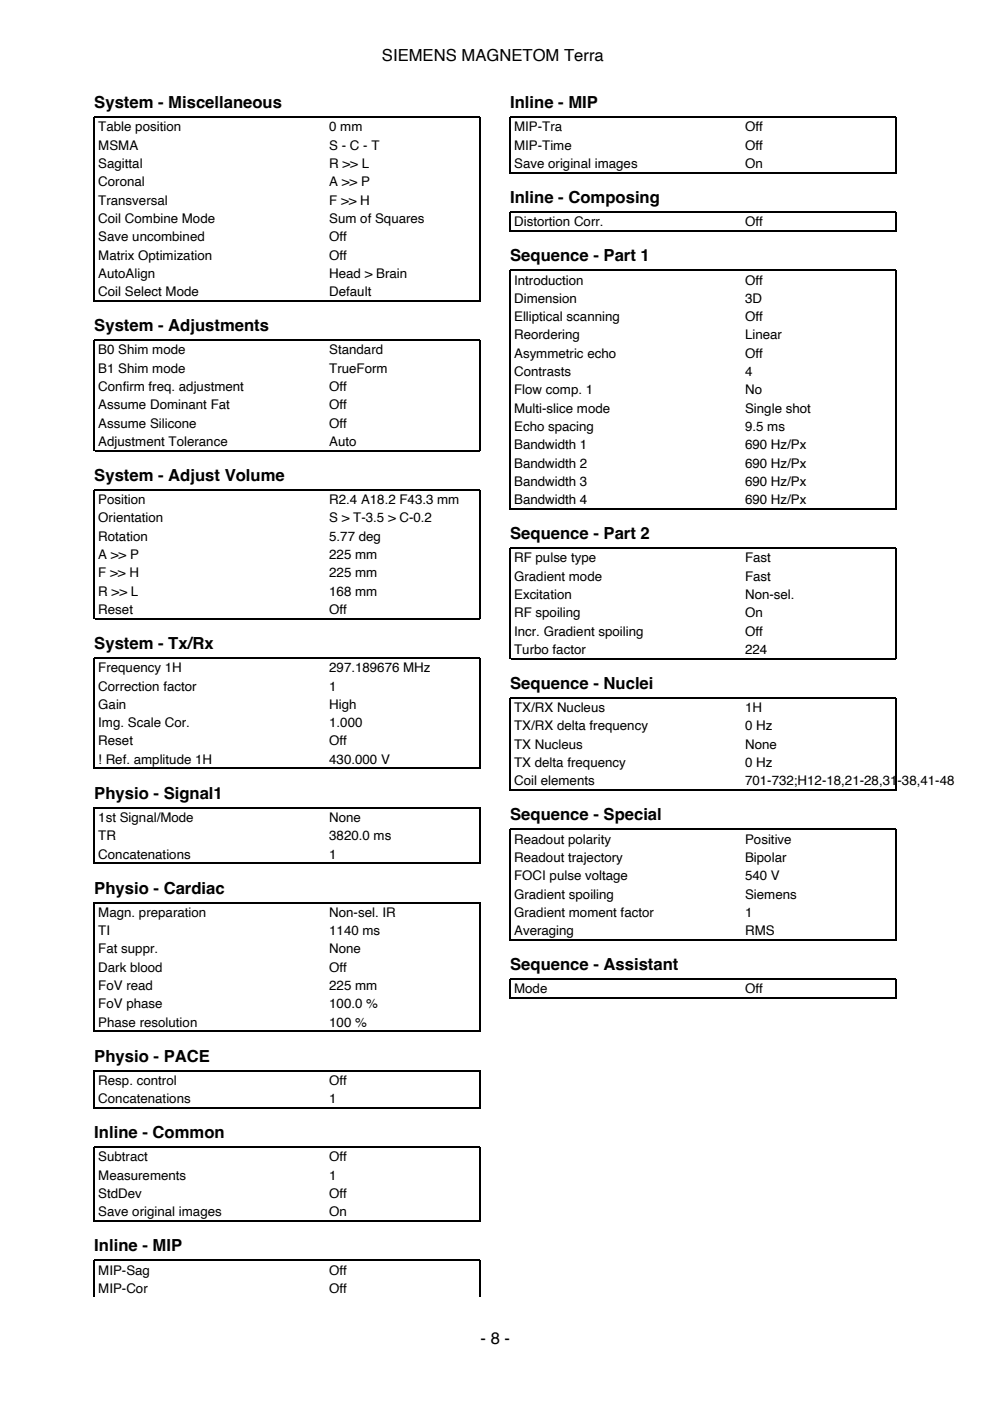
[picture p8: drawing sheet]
<svg xmlns="http://www.w3.org/2000/svg" width="210mm" height="297mm" viewBox="0 0 210 297" stroke-linecap="round" stroke-linejoin="round" font-family="sans-serif">
<defs><g id="words">
<g font-size="3.5">
<text x="81" y="12.9">SIEMENS MAGNETOM Terra</text>
<text x="20" y="22.9">System - Miscellaneous</text>
<text x="108.2" y="22.9">Inline - MIP</text>
<text x="108.2" y="43">Inline - Composing</text>
<text x="108.2" y="55.4">Sequence - Part 1</text>
<text x="20" y="70.2">System - Adjustments</text>
<text x="20" y="102">System - Adjust Volume</text>
<text x="108.2" y="114.3">Sequence - Part 2</text>
<text x="20" y="137.6">System - Tx/Rx</text>
<text x="108.2" y="146">Sequence - Nuclei</text>
<text x="20" y="169.3">Physio - Signal1</text>
<text x="108.2" y="173.9">Sequence - Special</text>
<text x="20" y="189.4">Physio - Cardiac</text>
<text x="108.2" y="205.7">Sequence - Assistant</text>
<text x="20" y="225.1">Physio - PACE</text>
<text x="20" y="241.3">Inline - Common</text>
<text x="20" y="265.3">Inline - MIP</text>
<text x="101.9" y="284.9">- 8 -</text>
</g>
<g font-size="2.8">
<text x="20.8" y="27.9">Table position</text>
<text x="69.8" y="27.9">0 mm</text>
<text x="109" y="27.9">MIP-Tra</text>
<text x="158" y="27.9">Off</text>
<text x="20.8" y="31.7">MSMA</text>
<text x="20.8" y="35.6">Sagittal</text>
<text x="69.8" y="31.7">S - C - T</text>
<text x="69.8" y="35.6">R &gt;&gt; L</text>
<text x="109" y="31.7">MIP-Time</text>
<text x="109" y="35.6">Save original images</text>
<text x="158" y="31.7">Off</text>
<text x="158" y="35.6">On</text>
<text x="20.8" y="39.5">Coronal</text>
<text x="69.8" y="39.5">A &gt;&gt; P</text>
<text x="20.8" y="43.4">Transversal</text>
<text x="20.8" y="47.3">Coil Combine Mode</text>
<text x="69.8" y="43.4">F &gt;&gt; H</text>
<text x="69.8" y="47.3">Sum of Squares</text>
<text x="109" y="48">Distortion Corr.</text>
<text x="158" y="48">Off</text>
<text x="20.8" y="51.2">Save uncombined</text>
<text x="69.8" y="51.2">Off</text>
<text x="20.8" y="55">Matrix Optimization</text>
<text x="20.8" y="58.9">AutoAlign</text>
<text x="69.8" y="55">Off</text>
<text x="69.8" y="58.9">Head &gt; Brain</text>
<text x="20.8" y="62.8">Coil Select Mode</text>
<text x="69.8" y="62.8">Default</text>
<text x="109" y="60.3">Introduction</text>
<text x="109" y="64.2">Dimension</text>
<text x="158" y="60.3">Off</text>
<text x="158" y="64.2">3D</text>
<text x="109" y="68.1">Elliptical scanning</text>
<text x="109" y="72">Reordering</text>
<text x="158" y="68.1">Off</text>
<text x="158" y="72">Linear</text>
<text x="20.8" y="75.1">B0 Shim mode</text>
<text x="69.8" y="75.1">Standard</text>
<text x="109" y="75.8">Asymmetric echo</text>
<text x="158" y="75.8">Off</text>
<text x="20.8" y="79">B1 Shim mode</text>
<text x="20.8" y="82.9">Confirm freq. adjustment</text>
<text x="69.8" y="79">TrueForm</text>
<text x="69.8" y="82.9">Off</text>
<text x="109" y="79.7">Contrasts</text>
<text x="109" y="83.6">Flow comp. 1</text>
<text x="158" y="79.7">4</text>
<text x="158" y="83.6">No</text>
<text x="20.8" y="86.8">Assume Dominant Fat</text>
<text x="69.8" y="86.8">Off</text>
<text x="109" y="87.5">Multi-slice mode</text>
<text x="158" y="87.5">Single shot</text>
<text x="20.8" y="90.7">Assume Silicone</text>
<text x="20.8" y="94.5">Adjustment Tolerance</text>
<text x="69.8" y="90.7">Off</text>
<text x="69.8" y="94.5">Auto</text>
<text x="109" y="91.4">Echo spacing</text>
<text x="109" y="95.2">Bandwidth 1</text>
<text x="158" y="91.4">9.5 ms</text>
<text x="158" y="95.2">690 Hz/Px</text>
<text x="109" y="99.1">Bandwidth 2</text>
<text x="158" y="99.1">690 Hz/Px</text>
<text x="20.8" y="106.9">Position</text>
<text x="69.8" y="106.9">R2.4 A18.2 F43.3 mm</text>
<text x="109" y="103">Bandwidth 3</text>
<text x="109" y="106.9">Bandwidth 4</text>
<text x="158" y="103">690 Hz/Px</text>
<text x="158" y="106.9">690 Hz/Px</text>
<text x="20.8" y="110.8">Orientation</text>
<text x="69.8" y="110.8">S &gt; T-3.5 &gt; C-0.2</text>
<text x="20.8" y="114.7">Rotation</text>
<text x="20.8" y="118.5">A &gt;&gt; P</text>
<text x="69.8" y="114.7">5.77 deg</text>
<text x="69.8" y="118.5">225 mm</text>
<text x="109" y="119.2">RF pulse type</text>
<text x="158" y="119.2">Fast</text>
<text x="20.8" y="122.4">F &gt;&gt; H</text>
<text x="69.8" y="122.4">225 mm</text>
<text x="109" y="123.1">Gradient mode</text>
<text x="158" y="123.1">Fast</text>
<text x="20.8" y="126.3">R &gt;&gt; L</text>
<text x="20.8" y="130.2">Reset</text>
<text x="69.8" y="126.3">168 mm</text>
<text x="69.8" y="130.2">Off</text>
<text x="109" y="127">Excitation</text>
<text x="109" y="130.9">RF spoiling</text>
<text x="158" y="127">Non-sel.</text>
<text x="158" y="130.9">On</text>
<text x="109" y="134.8">Incr. Gradient spoiling</text>
<text x="158" y="134.8">Off</text>
<text x="20.8" y="142.5">Frequency 1H</text>
<text x="69.8" y="142.5">297.189676 MHz</text>
<text x="109" y="138.6">Turbo factor</text>
<text x="158" y="138.6">224</text>
<text x="20.8" y="146.4">Correction factor</text>
<text x="69.8" y="146.4">1</text>
<text x="20.8" y="150.3">Gain</text>
<text x="20.8" y="154.2">Img. Scale Cor.</text>
<text x="69.8" y="150.3">High</text>
<text x="69.8" y="154.2">1.000</text>
<text x="109" y="151">TX/RX Nucleus</text>
<text x="109" y="154.9">TX/RX delta frequency</text>
<text x="158" y="151">1H</text>
<text x="158" y="154.9">0 Hz</text>
<text x="20.8" y="158">Reset</text>
<text x="20.8" y="161.9">! Ref. amplitude 1H</text>
<text x="69.8" y="158">Off</text>
<text x="69.8" y="161.9">430.000 V</text>
<text x="109" y="158.7">TX Nucleus</text>
<text x="158" y="158.7">None</text>
<text x="109" y="162.6">TX delta frequency</text>
<text x="109" y="166.5">Coil elements</text>
<text x="158" y="162.6">0 Hz</text>
<text x="158" y="166.5">701-732;H12-18,21-28,31-38,41-48</text>
<text x="20.8" y="174.3">1st Signal/Mode</text>
<text x="20.8" y="178.2">TR</text>
<text x="69.8" y="174.3">None</text>
<text x="69.8" y="178.2">3820.0 ms</text>
<text x="109" y="178.9">Readout polarity</text>
<text x="158" y="178.9">Positive</text>
<text x="20.8" y="182">Concatenations</text>
<text x="69.8" y="182">1</text>
<text x="109" y="182.7">Readout trajectory</text>
<text x="158" y="182.7">Bipolar</text>
<text x="109" y="186.6">FOCI pulse voltage</text>
<text x="109" y="190.5">Gradient spoiling</text>
<text x="158" y="186.6">540 V</text>
<text x="158" y="190.5">Siemens</text>
<text x="20.8" y="194.4">Magn. preparation</text>
<text x="69.8" y="194.4">Non-sel. IR</text>
<text x="109" y="194.4">Gradient moment factor</text>
<text x="158" y="194.4">1</text>
<text x="20.8" y="198.3">TI</text>
<text x="20.8" y="202.1">Fat suppr.</text>
<text x="69.8" y="198.3">1140 ms</text>
<text x="69.8" y="202.1">None</text>
<text x="109" y="198.3">Averaging</text>
<text x="158" y="198.3">RMS</text>
<text x="20.8" y="206">Dark blood</text>
<text x="20.8" y="209.9">FoV read</text>
<text x="69.8" y="206">Off</text>
<text x="69.8" y="209.9">225 mm</text>
<text x="20.8" y="213.8">FoV phase</text>
<text x="69.8" y="213.8">100.0 %</text>
<text x="109" y="210.6">Mode</text>
<text x="158" y="210.6">Off</text>
<text x="20.8" y="217.7">Phase resolution</text>
<text x="69.8" y="217.7">100 %</text>
<text x="20.8" y="230">Resp. control</text>
<text x="20.8" y="233.9">Concatenations</text>
<text x="69.8" y="230">Off</text>
<text x="69.8" y="233.9">1</text>
<text x="20.8" y="246.2">Subtract</text>
<text x="20.8" y="250.1">Measurements</text>
<text x="69.8" y="246.2">Off</text>
<text x="69.8" y="250.1">1</text>
<text x="20.8" y="254">StdDev</text>
<text x="20.8" y="257.9">Save original images</text>
<text x="69.8" y="254">Off</text>
<text x="69.8" y="257.9">On</text>
<text x="20.8" y="270.2">MIP-Sag</text>
<text x="20.8" y="274.1">MIP-Cor</text>
<text x="69.8" y="270.2">Off</text>
<text x="69.8" y="274.1">Off</text>
</g>
</g></defs>
<g fill="none" stroke="#000" stroke-width=".26">
<path d="M108.2 36.8v-12h81.8v12M108.3 36.6h81.6M108.2 49.1v-4.1h81.8v4.1M108.3 49h81.6M20 63.9v-39.1h81.8v39.1M20.1 63.8h81.6M20 95.7v-23.6h81.8v23.6M20.1 95.5h81.6M108.2 108v-50.7h81.8v50.7M108.3 107.9h81.6M20 131.3v-27.4h81.8v27.4M20.1 131.2h81.6"/>
<path d="M108.2 139.8v-23.6h81.8v23.6M108.3 139.6h81.6M20 163v-23.5h81.8v23.5M20.1 162.9h81.6M108.2 167.6v-19.6h81.8v19.6M108.3 167.5h81.6M20 183.2v-12h81.8v12M20.1 183h81.6M108.2 199.4v-23.6h81.8v23.6M108.3 199.2h81.6M20 218.8v-27.4h81.8v27.4M20.1 218.7h81.6"/>
<path d="M108.2 211.7v-4.1h81.8v4.1M108.3 211.6h81.6M20 235v-8h81.8v8M20.1 234.9h81.6M20 259v-15.8h81.8v15.8M20.1 258.9h81.6M20 275v-7.8h81.8v7.8"/>
</g>
<use href="#words"/>
</svg>
